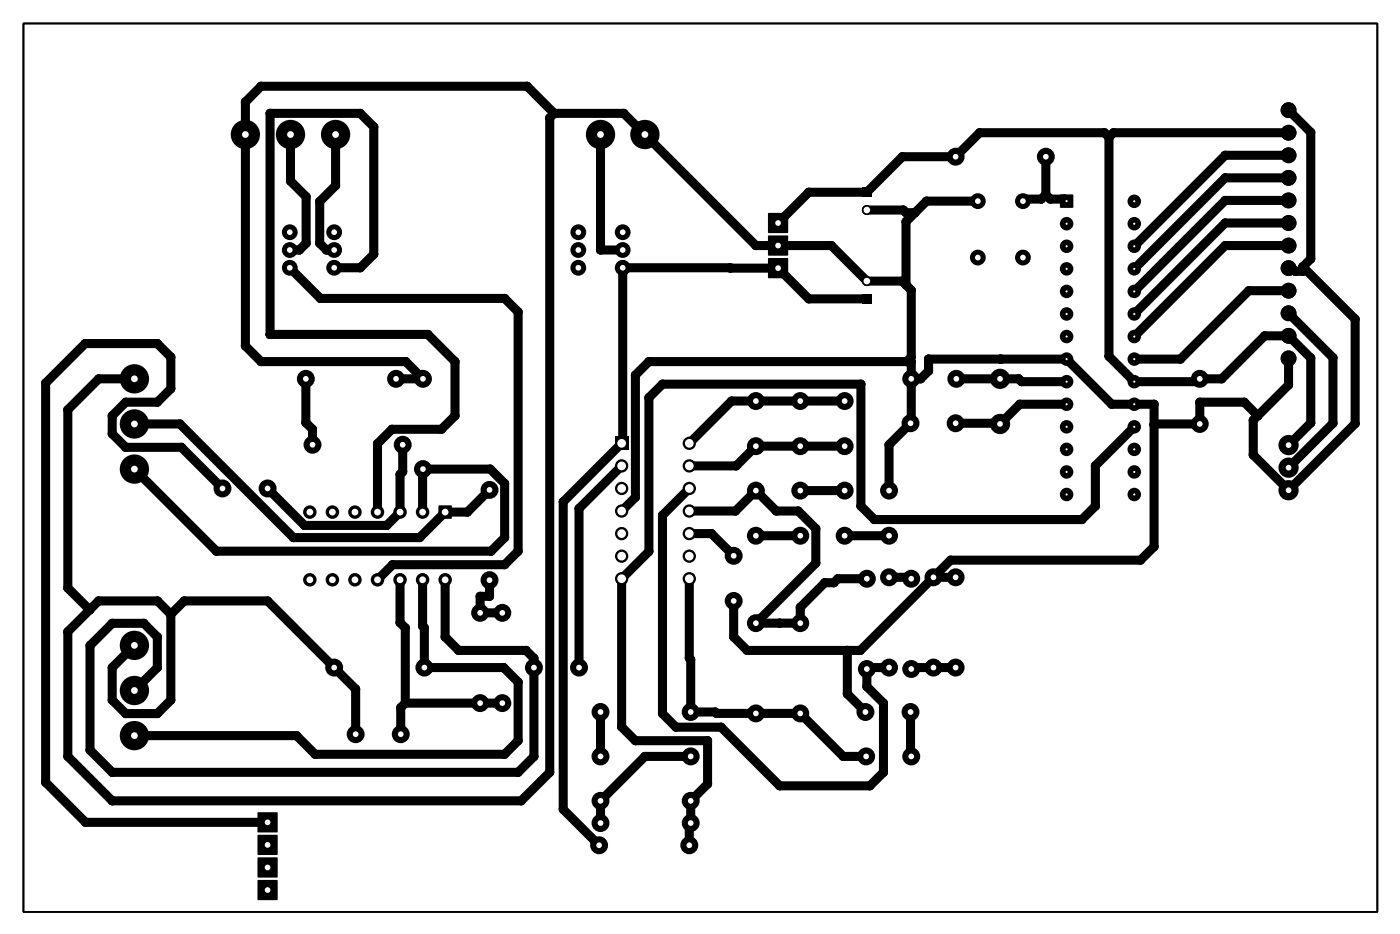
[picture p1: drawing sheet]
<svg xmlns="http://www.w3.org/2000/svg" width="158mm" height="105mm" viewBox="0 0 158 105" stroke-linecap="round" stroke-linejoin="round" font-family="sans-serif">
<g fill="#000">
<path d="M86.5 29.1h2.2v2.2h-2.2z" fill-rule="evenodd"/>
<path d="M86.5 26.5h2.2v2.2h-2.2z" fill-rule="evenodd"/>
<path d="M86.5 24h2.2v2.2h-2.2z" fill-rule="evenodd"/>
<path d="M97.1 33.1h1.1v1.1h-1.1z" fill-rule="evenodd"/>
<path d="M97.1 33.1h1.1v1.1h-1.1z" fill-rule="evenodd"/>
<path d="M97.1 21.1h1.1v1.1h-1.1z" fill-rule="evenodd"/>
<path d="M97.1 21.1h1.1v1.1h-1.1z" fill-rule="evenodd"/>
<path d="M119.4 21.9h1.5v1.5h-1.5z" fill-rule="evenodd"/>
<path d="M49.4 56.9h1.5v1.5h-1.5z" fill-rule="evenodd"/>
<path d="M69.3 49.1h1.5v1.5h-1.5z" fill-rule="evenodd"/>
<path d="M29 91.4h2.2v2.3h-2.2z" fill-rule="evenodd"/>
<path d="M29 94h2.2v2.2h-2.2z" fill-rule="evenodd"/>
<path d="M29 96.5h2.2v2.2h-2.2z" fill-rule="evenodd"/>
<path d="M29 99.1h2.2v2.2h-2.2z" fill-rule="evenodd"/>
<circle cx="27.6" cy="15.1" r="1.65"/>
<circle cx="27.6" cy="15.1" r="1.52"/>
<circle cx="27.6" cy="11.5" r=".51"/>
<circle cx="29.4" cy="9.7" r=".51"/>
<circle cx="30.4" cy="12.8" r=".51"/>
<circle cx="32.7" cy="15.1" r="1.65"/>
<circle cx="37.8" cy="15.1" r="1.65"/>
<circle cx="40.6" cy="12.8" r=".51"/>
<circle cx="42.1" cy="14.3" r=".51"/>
<circle cx="59.4" cy="9.7" r=".51"/>
<circle cx="61.9" cy="13.3" r=".51"/>
<circle cx="62.4" cy="12.8" r=".51"/>
<circle cx="67.6" cy="15.1" r="1.65"/>
<circle cx="70.3" cy="12.8" r=".51"/>
<circle cx="72.6" cy="15.1" r="1.65"/>
<circle cx="101.6" cy="17.6" r=".51"/>
<circle cx="107.6" cy="17.6" r="1.01"/>
<circle cx="110.3" cy="14.9" r=".51"/>
<circle cx="117.8" cy="17.6" r="1.01"/>
<circle cx="124.4" cy="14.9" r=".51"/>
<circle cx="124.9" cy="15.4" r=".51"/>
<circle cx="125.4" cy="14.9" r=".51"/>
<circle cx="138" cy="17.5" r=".51"/>
<circle cx="145.1" cy="14.9" r=".89"/>
<circle cx="145.1" cy="12.4" r=".89"/>
<circle cx="145.1" cy="17.5" r=".89"/>
<circle cx="147.6" cy="14.9" r=".51"/>
<circle cx="9.6" cy="38.7" r=".51"/>
<circle cx="17.7" cy="38.7" r=".51"/>
<circle cx="27.6" cy="38.9" r=".51"/>
<circle cx="30.4" cy="37.6" r=".51"/>
<circle cx="32.6" cy="30.1" r=".89"/>
<circle cx="32.6" cy="26.1" r=".89"/>
<circle cx="32.6" cy="28.1" r=".89"/>
<circle cx="32.7" cy="20.4" r=".51"/>
<circle cx="33.7" cy="28.1" r=".51"/>
<circle cx="34.5" cy="27.4" r=".51"/>
<circle cx="34.5" cy="22.1" r=".51"/>
<circle cx="36" cy="27.4" r=".51"/>
<circle cx="36" cy="22.7" r=".51"/>
<circle cx="36.1" cy="33.6" r=".51"/>
<circle cx="36.8" cy="28.1" r=".51"/>
<circle cx="37.6" cy="28.1" r=".89"/>
<circle cx="37.6" cy="30.1" r=".89"/>
<circle cx="37.6" cy="26.1" r=".89"/>
<circle cx="37.6" cy="28.1" r=".51"/>
<circle cx="37.8" cy="20.9" r=".51"/>
<circle cx="40.6" cy="30.1" r=".51"/>
<circle cx="42.1" cy="28.6" r=".51"/>
<circle cx="48.2" cy="37.6" r=".51"/>
<circle cx="56.8" cy="33.6" r=".51"/>
<circle cx="58.4" cy="35.1" r=".51"/>
<circle cx="65.1" cy="26.1" r=".89"/>
<circle cx="65.1" cy="30.1" r=".89"/>
<circle cx="65.1" cy="28.1" r=".89"/>
<circle cx="67.6" cy="28.1" r=".51"/>
<circle cx="70.1" cy="30.1" r=".89"/>
<circle cx="70.1" cy="28.1" r=".89"/>
<circle cx="70.1" cy="26.1" r=".89"/>
<circle cx="82.2" cy="30.1" r=".51"/>
<circle cx="82.3" cy="30.2" r=".51"/>
<circle cx="85.1" cy="27.6" r=".51"/>
<circle cx="91.1" cy="33.6" r=".51"/>
<circle cx="91.1" cy="21.6" r=".51"/>
<circle cx="93.6" cy="27.6" r=".51"/>
<circle cx="97.6" cy="23.6" r=".56"/>
<circle cx="97.6" cy="31.6" r=".56"/>
<circle cx="101.6" cy="31.6" r=".51"/>
<circle cx="101.7" cy="23.6" r=".51"/>
<circle cx="102" cy="24.9" r=".51"/>
<circle cx="102" cy="23.9" r=".51"/>
<circle cx="102" cy="32.1" r=".51"/>
<circle cx="102.6" cy="32.7" r=".51"/>
<circle cx="103.1" cy="23.9" r=".51"/>
<circle cx="104.4" cy="22.6" r=".51"/>
<circle cx="110.1" cy="22.6" r=".89"/>
<circle cx="110.1" cy="29" r=".89"/>
<circle cx="115.2" cy="29" r=".89"/>
<circle cx="115.2" cy="22.6" r=".89"/>
<circle cx="115.4" cy="22.4" r=".51"/>
<circle cx="117.3" cy="22.4" r=".51"/>
<circle cx="117.8" cy="21.9" r=".51"/>
<circle cx="118.3" cy="22.4" r=".51"/>
<circle cx="119.9" cy="22.4" r=".51"/>
<circle cx="120.1" cy="25.2" r=".76"/>
<circle cx="120.1" cy="27.7" r=".76"/>
<circle cx="120.1" cy="35.3" r=".76"/>
<circle cx="120.1" cy="30.3" r=".76"/>
<circle cx="120.1" cy="32.8" r=".76"/>
<circle cx="120.1" cy="37.9" r=".76"/>
<circle cx="127.8" cy="27.7" r=".51"/>
<circle cx="127.8" cy="37.9" r=".76"/>
<circle cx="127.8" cy="30.3" r=".76"/>
<circle cx="127.8" cy="32.8" r=".76"/>
<circle cx="127.8" cy="25.2" r=".76"/>
<circle cx="127.8" cy="22.7" r=".76"/>
<circle cx="127.8" cy="35.3" r=".76"/>
<circle cx="127.8" cy="27.7" r=".76"/>
<circle cx="138" cy="25.1" r=".51"/>
<circle cx="138" cy="27.6" r=".51"/>
<circle cx="138" cy="22.6" r=".51"/>
<circle cx="138" cy="20" r=".51"/>
<circle cx="140.7" cy="32.7" r=".51"/>
<circle cx="142.4" cy="37.8" r=".51"/>
<circle cx="145.1" cy="37.8" r=".89"/>
<circle cx="145.1" cy="30.2" r=".89"/>
<circle cx="145.1" cy="27.6" r=".89"/>
<circle cx="145.1" cy="22.6" r=".89"/>
<circle cx="145.1" cy="35.3" r=".89"/>
<circle cx="145.1" cy="32.7" r=".89"/>
<circle cx="145.1" cy="25.1" r=".89"/>
<circle cx="145.1" cy="20" r=".89"/>
<circle cx="145.5" cy="30.2" r=".51"/>
<circle cx="145.9" cy="30.5" r=".51"/>
<circle cx="146.7" cy="30" r=".51"/>
<circle cx="146.7" cy="30.5" r=".51"/>
<circle cx="147.6" cy="29.1" r=".51"/>
<circle cx="152.6" cy="35.9" r=".51"/>
<circle cx="5.1" cy="43.1" r=".51"/>
<circle cx="7.6" cy="46.1" r=".51"/>
<circle cx="11.1" cy="42.6" r=".51"/>
<circle cx="12.6" cy="46.8" r=".51"/>
<circle cx="12.6" cy="48.8" r=".51"/>
<circle cx="14.2" cy="50.3" r=".51"/>
<circle cx="14.2" cy="45.3" r=".51"/>
<circle cx="15.1" cy="42.6" r="1.65"/>
<circle cx="15.1" cy="47.7" r="1.65"/>
<circle cx="15.1" cy="52.8" r="1.65"/>
<circle cx="17.7" cy="45.3" r=".51"/>
<circle cx="19.2" cy="40.2" r=".51"/>
<circle cx="19.2" cy="43.7" r=".51"/>
<circle cx="20.3" cy="47.7" r=".51"/>
<circle cx="20.4" cy="50.3" r=".51"/>
<circle cx="25.1" cy="55" r="1.01"/>
<circle cx="29.4" cy="40.7" r=".51"/>
<circle cx="30.1" cy="55" r="1.01"/>
<circle cx="34.3" cy="59.1" r=".51"/>
<circle cx="34.4" cy="42.6" r="1.01"/>
<circle cx="34.4" cy="47.6" r=".51"/>
<circle cx="34.9" cy="57.6" r=".76"/>
<circle cx="35.2" cy="50.1" r="1.01"/>
<circle cx="35.2" cy="48.3" r=".51"/>
<circle cx="37.4" cy="57.6" r=".76"/>
<circle cx="40" cy="57.6" r=".76"/>
<circle cx="42.5" cy="49.9" r=".51"/>
<circle cx="42.5" cy="57.6" r=".76"/>
<circle cx="43.6" cy="59.1" r=".51"/>
<circle cx="44.1" cy="48.3" r=".51"/>
<circle cx="44.6" cy="42.6" r="1.01"/>
<circle cx="45.1" cy="53.4" r=".51"/>
<circle cx="45.1" cy="57.6" r=".76"/>
<circle cx="45.4" cy="50.1" r="1.01"/>
<circle cx="45.4" cy="53.1" r=".51"/>
<circle cx="45.7" cy="40.7" r=".51"/>
<circle cx="47.6" cy="52.8" r=".51"/>
<circle cx="47.6" cy="57.6" r=".76"/>
<circle cx="47.6" cy="42.6" r="1.01"/>
<circle cx="47.6" cy="52.8" r="1.01"/>
<circle cx="49.7" cy="48.3" r=".51"/>
<circle cx="51.2" cy="46.8" r=".51"/>
<circle cx="51.2" cy="40.7" r=".51"/>
<circle cx="52.6" cy="57.6" r=".51"/>
<circle cx="55.1" cy="55.1" r="1.01"/>
<circle cx="55.2" cy="52.8" r=".51"/>
<circle cx="56.8" cy="54.4" r=".51"/>
<circle cx="63.4" cy="56.5" r=".51"/>
<circle cx="65.2" cy="57.2" r=".51"/>
<circle cx="70" cy="57.5" r=".37"/>
<circle cx="70" cy="52.4" r=".37"/>
<circle cx="70" cy="55" r=".37"/>
<circle cx="70.1" cy="49.8" r=".51"/>
<circle cx="71.6" cy="56" r=".51"/>
<circle cx="71.6" cy="42.2" r=".51"/>
<circle cx="73.1" cy="40.7" r=".51"/>
<circle cx="73.1" cy="44.8" r=".51"/>
<circle cx="74.6" cy="58" r=".51"/>
<circle cx="74.6" cy="43.2" r=".51"/>
<circle cx="77.6" cy="55" r=".37"/>
<circle cx="77.6" cy="49.9" r=".37"/>
<circle cx="77.6" cy="57.5" r=".37"/>
<circle cx="77.6" cy="52.4" r=".37"/>
<circle cx="82.4" cy="45.1" r=".51"/>
<circle cx="82.8" cy="57.5" r=".51"/>
<circle cx="82.9" cy="52.4" r=".51"/>
<circle cx="85.1" cy="55.2" r="1.01"/>
<circle cx="85.1" cy="50.2" r="1.01"/>
<circle cx="85.1" cy="45.1" r="1.01"/>
<circle cx="87.4" cy="57.5" r=".51"/>
<circle cx="89.9" cy="57.5" r=".51"/>
<circle cx="90.1" cy="55.2" r="1.01"/>
<circle cx="90.1" cy="50.2" r="1.01"/>
<circle cx="90.1" cy="45.1" r="1.01"/>
<circle cx="91.9" cy="59.5" r=".51"/>
<circle cx="95.1" cy="45.1" r="1.01"/>
<circle cx="95.1" cy="55.2" r="1.01"/>
<circle cx="95.1" cy="50.2" r="1.01"/>
<circle cx="97" cy="43.2" r=".51"/>
<circle cx="97" cy="57" r=".51"/>
<circle cx="98.5" cy="58.5" r=".51"/>
<circle cx="100.1" cy="55.2" r="1.01"/>
<circle cx="100.1" cy="50.1" r=".51"/>
<circle cx="102.1" cy="40.7" r=".51"/>
<circle cx="102.6" cy="47.6" r="1.01"/>
<circle cx="102.6" cy="42.6" r="1.01"/>
<circle cx="102.6" cy="40.7" r=".51"/>
<circle cx="102.6" cy="40.2" r=".51"/>
<circle cx="102.6" cy="47.6" r=".51"/>
<circle cx="103.7" cy="42.6" r=".51"/>
<circle cx="104.6" cy="41.7" r=".51"/>
<circle cx="104.6" cy="40.4" r=".51"/>
<circle cx="107.6" cy="47.6" r="1.01"/>
<circle cx="107.7" cy="42.6" r="1.01"/>
<circle cx="112.6" cy="47.6" r=".51"/>
<circle cx="112.6" cy="42.6" r="1.14"/>
<circle cx="112.6" cy="47.7" r="1.14"/>
<circle cx="112.7" cy="40.4" r=".51"/>
<circle cx="114.7" cy="42.6" r=".51"/>
<circle cx="114.9" cy="45.5" r=".51"/>
<circle cx="115.1" cy="43" r=".51"/>
<circle cx="120.1" cy="55.7" r=".76"/>
<circle cx="120.1" cy="53.1" r=".76"/>
<circle cx="120.1" cy="40.4" r=".76"/>
<circle cx="120.1" cy="48" r=".76"/>
<circle cx="120.1" cy="43" r=".76"/>
<circle cx="120.1" cy="50.6" r=".76"/>
<circle cx="120.1" cy="45.5" r=".76"/>
<circle cx="121.9" cy="58.5" r=".51"/>
<circle cx="123.4" cy="52.4" r=".51"/>
<circle cx="123.4" cy="57" r=".51"/>
<circle cx="124.9" cy="40.1" r=".51"/>
<circle cx="125.2" cy="45.5" r=".51"/>
<circle cx="127.8" cy="55.7" r=".76"/>
<circle cx="127.8" cy="53.1" r=".76"/>
<circle cx="127.8" cy="48" r=".76"/>
<circle cx="127.8" cy="45.5" r=".76"/>
<circle cx="127.8" cy="43" r=".76"/>
<circle cx="127.8" cy="40.4" r=".76"/>
<circle cx="127.8" cy="50.6" r=".76"/>
<circle cx="130" cy="45.5" r=".51"/>
<circle cx="130" cy="47.8" r=".51"/>
<circle cx="130.1" cy="47.7" r=".51"/>
<circle cx="133" cy="40.4" r=".51"/>
<circle cx="134.8" cy="43" r=".51"/>
<circle cx="135.1" cy="42.6" r="1.01"/>
<circle cx="135.1" cy="47.7" r="1.01"/>
<circle cx="135.1" cy="45.3" r=".51"/>
<circle cx="137.6" cy="42.6" r=".51"/>
<circle cx="140.1" cy="45.3" r=".51"/>
<circle cx="141.2" cy="47.3" r=".51"/>
<circle cx="141.2" cy="51.2" r=".51"/>
<circle cx="141.7" cy="46.8" r=".51"/>
<circle cx="145.1" cy="52.6" r="1.14"/>
<circle cx="145.1" cy="55.2" r="1.14"/>
<circle cx="145.1" cy="50.1" r="1.14"/>
<circle cx="145.1" cy="40.3" r=".89"/>
<circle cx="145.1" cy="43.3" r=".51"/>
<circle cx="147.6" cy="47.6" r=".51"/>
<circle cx="147.6" cy="40.3" r=".51"/>
<circle cx="150.1" cy="47.6" r=".51"/>
<circle cx="150.1" cy="40.3" r=".51"/>
<circle cx="152.6" cy="47.7" r=".51"/>
<circle cx="7.6" cy="66.2" r=".51"/>
<circle cx="7.6" cy="71.1" r=".51"/>
<circle cx="10.1" cy="68.6" r=".51"/>
<circle cx="10.1" cy="72.7" r=".51"/>
<circle cx="11.1" cy="67.6" r=".51"/>
<circle cx="12.6" cy="75.1" r=".51"/>
<circle cx="12.6" cy="78.8" r=".51"/>
<circle cx="12.6" cy="70.2" r=".51"/>
<circle cx="15.1" cy="72.6" r="1.65"/>
<circle cx="15.1" cy="77.7" r="1.65"/>
<circle cx="16.2" cy="70.2" r=".51"/>
<circle cx="17.7" cy="75.1" r=".51"/>
<circle cx="17.7" cy="71.7" r=".51"/>
<circle cx="17.7" cy="67.6" r=".51"/>
<circle cx="19.2" cy="78.8" r=".51"/>
<circle cx="19.2" cy="69.1" r=".51"/>
<circle cx="20.7" cy="67.6" r=".51"/>
<circle cx="24.4" cy="62" r=".51"/>
<circle cx="30.1" cy="67.6" r=".51"/>
<circle cx="33" cy="60.5" r=".51"/>
<circle cx="34.9" cy="65.3" r=".76"/>
<circle cx="37.4" cy="65.3" r=".76"/>
<circle cx="37.6" cy="75.1" r="1.01"/>
<circle cx="40" cy="65.3" r=".76"/>
<circle cx="40.1" cy="77.6" r=".51"/>
<circle cx="42.5" cy="65.3" r=".51"/>
<circle cx="42.5" cy="65.3" r=".76"/>
<circle cx="44.2" cy="63.6" r=".51"/>
<circle cx="45.1" cy="70.1" r=".51"/>
<circle cx="45.1" cy="65.3" r=".51"/>
<circle cx="45.1" cy="65.3" r=".76"/>
<circle cx="45.1" cy="79.6" r=".51"/>
<circle cx="45.6" cy="70.7" r=".51"/>
<circle cx="45.6" cy="79.1" r=".51"/>
<circle cx="47.3" cy="60.5" r=".51"/>
<circle cx="47.6" cy="65.3" r=".51"/>
<circle cx="47.6" cy="70.5" r=".51"/>
<circle cx="47.6" cy="65.3" r=".76"/>
<circle cx="47.8" cy="75.1" r="1.01"/>
<circle cx="47.8" cy="70.7" r=".51"/>
<circle cx="50.1" cy="71.7" r=".51"/>
<circle cx="50.1" cy="65.3" r=".76"/>
<circle cx="51.7" cy="73.2" r=".51"/>
<circle cx="54.1" cy="69" r="1.01"/>
<circle cx="54.1" cy="79.1" r="1.01"/>
<circle cx="54.1" cy="67.1" r=".51"/>
<circle cx="55.1" cy="65.3" r="1.01"/>
<circle cx="55.1" cy="67.1" r=".51"/>
<circle cx="55.3" cy="62" r=".51"/>
<circle cx="56.6" cy="79.1" r="1.01"/>
<circle cx="56.6" cy="69" r="1.01"/>
<circle cx="56.7" cy="75.1" r=".51"/>
<circle cx="56.8" cy="63.6" r=".51"/>
<circle cx="56.8" cy="60.5" r=".51"/>
<circle cx="58.4" cy="62" r=".51"/>
<circle cx="58.4" cy="76.8" r=".51"/>
<circle cx="59.2" cy="73.2" r=".51"/>
<circle cx="60.1" cy="75.1" r="1.01"/>
<circle cx="60.1" cy="74.1" r=".51"/>
<circle cx="65.2" cy="75.1" r="1.01"/>
<circle cx="70" cy="62.6" r=".37"/>
<circle cx="70" cy="65.1" r=".37"/>
<circle cx="70" cy="60.1" r=".37"/>
<circle cx="73.1" cy="62.1" r=".51"/>
<circle cx="77.6" cy="74.1" r=".51"/>
<circle cx="77.6" cy="62.6" r=".37"/>
<circle cx="77.6" cy="65.1" r=".37"/>
<circle cx="77.6" cy="60.1" r=".37"/>
<circle cx="77.8" cy="74.2" r=".51"/>
<circle cx="80.1" cy="60.1" r=".51"/>
<circle cx="82.6" cy="67.6" r="1.01"/>
<circle cx="82.6" cy="62.6" r="1.01"/>
<circle cx="82.6" cy="71.7" r=".51"/>
<circle cx="84.2" cy="73.2" r=".51"/>
<circle cx="85.1" cy="70.1" r="1.01"/>
<circle cx="85.1" cy="60.3" r="1.01"/>
<circle cx="87.8" cy="70.1" r=".51"/>
<circle cx="90.1" cy="60.3" r="1.01"/>
<circle cx="90.1" cy="70.1" r="1.01"/>
<circle cx="90.1" cy="68.4" r=".51"/>
<circle cx="91.9" cy="63.4" r=".51"/>
<circle cx="92.9" cy="65.6" r=".51"/>
<circle cx="93.9" cy="65.6" r=".51"/>
<circle cx="94.4" cy="65.1" r=".51"/>
<circle cx="95.1" cy="60.3" r="1.01"/>
<circle cx="95.4" cy="78.1" r=".51"/>
<circle cx="95.4" cy="73.2" r=".51"/>
<circle cx="96.9" cy="73.2" r=".51"/>
<circle cx="97.6" cy="65.1" r="1.01"/>
<circle cx="97.6" cy="75.3" r="1.01"/>
<circle cx="97.6" cy="77.3" r=".51"/>
<circle cx="97.8" cy="75.1" r=".51"/>
<circle cx="99.5" cy="79.1" r=".51"/>
<circle cx="100.1" cy="60.3" r="1.01"/>
<circle cx="100.1" cy="75.1" r="1.01"/>
<circle cx="100.1" cy="65" r="1.01"/>
<circle cx="102.5" cy="65" r=".51"/>
<circle cx="102.6" cy="65.1" r="1.01"/>
<circle cx="102.6" cy="75.3" r="1.01"/>
<circle cx="102.8" cy="75.1" r=".51"/>
<circle cx="105.1" cy="65" r="1.01"/>
<circle cx="105.1" cy="75.1" r="1.01"/>
<circle cx="107.1" cy="63" r=".51"/>
<circle cx="107.6" cy="75.1" r="1.01"/>
<circle cx="107.6" cy="65" r="1.01"/>
<circle cx="128.5" cy="63" r=".51"/>
<circle cx="130" cy="61.5" r=".51"/>
<circle cx="5.1" cy="88.1" r=".51"/>
<circle cx="7.6" cy="85.1" r=".51"/>
<circle cx="9.6" cy="92.6" r=".51"/>
<circle cx="10.1" cy="84.4" r=".51"/>
<circle cx="12.6" cy="86.9" r=".51"/>
<circle cx="12.6" cy="90.1" r=".51"/>
<circle cx="14.2" cy="80.3" r=".51"/>
<circle cx="15.1" cy="82.8" r="1.65"/>
<circle cx="17.7" cy="80.3" r=".51"/>
<circle cx="33.4" cy="82.8" r=".51"/>
<circle cx="35.5" cy="84.9" r=".51"/>
<circle cx="40.1" cy="82.6" r="1.01"/>
<circle cx="45.1" cy="82.6" r="1.01"/>
<circle cx="56.8" cy="84.9" r=".51"/>
<circle cx="58.4" cy="83.4" r=".51"/>
<circle cx="58.4" cy="86.9" r=".51"/>
<circle cx="58.7" cy="90.1" r=".51"/>
<circle cx="60.1" cy="85.1" r=".51"/>
<circle cx="61.9" cy="86.9" r=".51"/>
<circle cx="63.4" cy="91.1" r=".51"/>
<circle cx="67.5" cy="95.1" r="1.01"/>
<circle cx="67.6" cy="80.1" r="1.01"/>
<circle cx="67.6" cy="85.1" r="1.01"/>
<circle cx="67.6" cy="92.6" r="1.01"/>
<circle cx="67.6" cy="90.1" r="1.01"/>
<circle cx="70" cy="81.8" r=".51"/>
<circle cx="71.6" cy="83.4" r=".51"/>
<circle cx="72.6" cy="85.1" r=".51"/>
<circle cx="74.6" cy="80.3" r=".51"/>
<circle cx="76.1" cy="81.9" r=".51"/>
<circle cx="77.6" cy="95.1" r="1.01"/>
<circle cx="77.6" cy="92.8" r=".51"/>
<circle cx="77.8" cy="80.1" r="1.01"/>
<circle cx="77.8" cy="92.6" r="1.01"/>
<circle cx="77.8" cy="85.1" r="1.01"/>
<circle cx="77.8" cy="90.1" r="1.01"/>
<circle cx="79.7" cy="88.2" r=".51"/>
<circle cx="79.7" cy="83.4" r=".51"/>
<circle cx="80.5" cy="80.1" r=".51"/>
<circle cx="80.7" cy="80.3" r=".51"/>
<circle cx="81.2" cy="81.9" r=".51"/>
<circle cx="85.1" cy="80.3" r="1.01"/>
<circle cx="87.8" cy="88.4" r=".51"/>
<circle cx="90.1" cy="80.3" r="1.01"/>
<circle cx="95" cy="85.1" r=".51"/>
<circle cx="97.5" cy="80.1" r="1.01"/>
<circle cx="97.6" cy="85.1" r="1.01"/>
<circle cx="98" cy="88.4" r=".51"/>
<circle cx="99.5" cy="86.9" r=".51"/>
<circle cx="102.6" cy="80.1" r="1.01"/>
<circle cx="102.6" cy="85.1" r=".51"/>
<circle cx="102.6" cy="85.1" r="1.01"/>
</g>
<path d="M2.6 2.6h152.5v100h-152.5z" fill="none" stroke="#000" stroke-width=".2"/>
<g fill="none" stroke="#000" stroke-width="1">
<path d="M32.7 15.1v5.3l1.8 1.7v5.3l-.8 .7h-1.1M37.8 15.1v5.8l-1.8 1.8v4.7l.8 .7h.8M62.4 12.8h7.9l14.8 14.8h8.5l4 4h4l.4 .5M62.4 12.8l-3-3.1h-30l-1.8 1.8v27.4l1.8 1.8h16.3l1.9 1.9h-3M62.4 12.8l-.5 .5v73.6l-3.2 3.2h-46.1l-5-5v-14l3.5-3.5h6.6l1.5 1.5M67.6 15.1v13h2.5M117.8 17.6v4.3M124.9 15.4v24.7l2.9 2.9h7l.3-.4h2.5l4.8-4.8h2.7l2.5 2.5v7.3l-2.5 2.5M124.9 15.4l-.5-.5h-14.1l-2.7 2.7h-6l-4 4h-6.5l-3.5 3.5M145.1 17.5h-7.1l-10.2 10.2M145.1 14.9h-19.7l-.5 .5M145.1 12.4l2.5 2.5v14.2l-.9 .9"/>
<path d="M30.4 37.6h.1M30.4 37.6h17.8l3 3.1v6.1l-1.5 1.5h-5.6l-1.6 1.6v7.7M32.6 30.1l3.5 3.5h20.7l1.6 1.5v26.9l-1.6 1.6h-12.6l-1.7 1.7M37.6 30.1h3l1.5-1.5v-14.3l-1.5-1.5h-10.2v24.8M97.6 33.6h-6.5l-3.5-3.4-17.5-.1v19.7l-6.7 6.7v34.6l4.1 4M97.6 23.6h4.1l.3 .3h1.1M102 32.1l.6 .6v7.5l-.5 .5M110.1 22.6h-5.7l-2.4 2.3v7.2M117.8 21.9l-.5 .5h-1.9l-.2 .2M117.8 21.9l.5 .5h1.6l.2 .2M145.1 25.1h-7.1l-10.2 10.2M145.1 22.6h-7.1l-10.2 10.2"/>
<path d="M145.1 20h-7.1l-10.2 10.3M145.1 27.6h-7.1l-10.2 10.3M145.1 32.7h-4.4l-7.7 7.7h-5.2M145.1 35.3l5 5v7.3l-5 5M146.7 30v.5h-.8l-.4-.3h-.4M146.7 30l5.9 5.9v11.8l-7.5 7.5-3.9-4v-3.9l.5-.5M15.1 52.8l9.3 9.2h30.9l1.5-1.5v-6.1l-1.6-1.6h-7.6v4.8M15.1 47.7h5.2l12.7 12.8h14.3l2.8-2.9h2.5l2.5-2.5M15.1 42.6h-4l-3.5 3.5v20.1l2.5 2.4M25.1 55l-4.7-4.7h-6.2l-1.6-1.5v-2l1.6-1.5h3.5l1.5-1.6v-3.5l-1.5-1.5h-8.1l-4.5 4.4v45l4.5 4.5h20.5M34.4 42.6v5l.8 .7v1.8M45.4 50.1v3l-.3 .3v4.2l-1.5 1.5h-9.3l-4.2-4.1"/>
<path d="M70 52.4l-4.8 4.8v17.9M77.6 55l-3 3v22.3l1.5 1.5h5.1l6.6 6.6h10.2l1.5-1.5v-7.8l-1.9-1.8v-2l.2-.2h2.3M77.6 57.5h5.2l2.3-2.3 2.3 2.3h2.5l2 2v3.9l-6.8 6.7h5v-1.7l2.8-2.8h1l.5-.5h3.2M90.1 55.2h5M95.1 45.1h-12.7l-4.8 4.8M95.1 50.2h-10l-2.2 2.2h-5.3M100.1 55.2v-5.1l2.5-2.5v-6.9h-29.5l-1.5 1.5v13.8l-1.6 1.5M102.6 42.6h1.1l.9-.9v-1.3h15.5l5.1 5.1h4.8v16l-1.5 1.5h-21.4l-10.2 10.2h-12.7l-1.6-1.5v-4.1M107.7 42.6h7l.4 .4h5M120.1 45.5h-5.2l-2.3 2.2v-.1h-5M127.8 48l-4.4 4.4v4.6l-1.5 1.5h-23.4l-1.5-1.5v-13.8h-22.4l-1.5 1.6v17.3l-3.1 3v16.7l1.6 1.6h8.1v4.8l-1.9 1.9v2.5l-.2 .2v2.3M141.7 46.8l-1.6-1.5h-5v2.4h-5l-.1 .1"/>
<path d="M145.1 40.3v3l-3.4 3.5M19.2 69.1v9.7l-1.5 1.5h-3.5l-1.6-1.5v-3.7l2.5-2.5M19.2 69.1l1.5-1.5h9.4l10 10v5M45.1 65.3v4.8l.5 .6v8.4M45.6 79.1h11M45.6 79.1l-.5 .5v3M47.6 65.3v5.2l.2 .2v4.4h8.9l1.7 1.7v6.6l-1.6 1.5h-21.3l-2.1-2.1h-18.3M50.1 65.3v6.4l1.6 1.5h7.5l.9 .9v11l-1.7 1.8h-45.8l-2.5-2.5v-11.7l2.5-2.5h3.6l1.5 1.5v3.4l-2.6 2.6M55.1 65.3v1.8h-1v1.9h2.5M77.6 65.1v9l.2 .1v5.9h2.7l.2 .2h9.4l4.9 4.8h2.6M77.6 60.1h2.5l2.5 2.5M85.1 60.3h5"/>
<path d="M95.1 60.3h5M95.4 73.2v4.9l2.1 2M100.1 65h2.4l.1 .1M105.1 65h2.5M107.6 75.1h-4.8l-.2 .2M67.6 80.1v5M77.8 85.1h-5.2l-5 5v2.5M102.6 80.1v5"/>
</g>
<g fill="#000">
<circle cx="37.6" cy="28.1" r=".51"/>
<circle cx="127.8" cy="27.7" r=".51"/>
<circle cx="112.7" cy="40.4" r=".51"/>
<circle cx="42.5" cy="65.3" r=".51"/>
<circle cx="45.1" cy="65.3" r=".51"/>
<circle cx="47.6" cy="65.3" r=".51"/>
</g>
<circle cx="27.6" cy="15.1" r=".38" fill="#fff"/>
<circle cx="32.7" cy="15.1" r="1.52" fill="#000"/>
<circle cx="32.7" cy="15.1" r=".38" fill="#fff"/>
<circle cx="37.8" cy="15.1" r="1.52" fill="#000"/>
<circle cx="37.8" cy="15.1" r=".38" fill="#fff"/>
<circle cx="67.6" cy="15.1" r="1.52" fill="#000"/>
<circle cx="67.6" cy="15.1" r=".38" fill="#fff"/>
<circle cx="72.6" cy="15.1" r="1.52" fill="#000"/>
<circle cx="72.6" cy="15.1" r=".38" fill="#fff"/>
<circle cx="32.6" cy="30.1" r=".76" fill="#000"/>
<circle cx="32.6" cy="30.1" r=".32" fill="#fff"/>
<circle cx="32.6" cy="28.1" r=".76" fill="#000"/>
<circle cx="32.6" cy="28.1" r=".32" fill="#fff"/>
<circle cx="32.6" cy="26.1" r=".76" fill="#000"/>
<circle cx="32.6" cy="26.1" r=".32" fill="#fff"/>
<circle cx="37.6" cy="30.1" r=".76" fill="#000"/>
<circle cx="37.6" cy="30.1" r=".32" fill="#fff"/>
<circle cx="37.6" cy="28.1" r=".76" fill="#000"/>
<circle cx="37.6" cy="28.1" r=".32" fill="#fff"/>
<circle cx="37.6" cy="26.1" r=".76" fill="#000"/>
<circle cx="37.6" cy="26.1" r=".32" fill="#fff"/>
<circle cx="65.1" cy="30.1" r=".76" fill="#000"/>
<circle cx="65.1" cy="30.1" r=".32" fill="#fff"/>
<circle cx="65.1" cy="28.1" r=".76" fill="#000"/>
<circle cx="65.1" cy="28.1" r=".32" fill="#fff"/>
<circle cx="65.1" cy="26.1" r=".76" fill="#000"/>
<circle cx="65.1" cy="26.1" r=".32" fill="#fff"/>
<circle cx="70.1" cy="30.1" r=".76" fill="#000"/>
<circle cx="70.1" cy="30.1" r=".32" fill="#fff"/>
<circle cx="70.1" cy="28.1" r=".76" fill="#000"/>
<circle cx="70.1" cy="28.1" r=".32" fill="#fff"/>
<circle cx="70.1" cy="26.1" r=".76" fill="#000"/>
<circle cx="70.1" cy="26.1" r=".32" fill="#fff"/>
<path d="M29.1 91.5h2v2.1h-2z" fill="#000"/>
<circle cx="30.1" cy="92.6" r=".32" fill="#fff"/>
<path d="M29.1 94.1h2v2h-2z" fill="#000"/>
<circle cx="30.1" cy="95.1" r=".32" fill="#fff"/>
<path d="M29.1 96.6h2v2h-2z" fill="#000"/>
<circle cx="30.1" cy="97.6" r=".32" fill="#fff"/>
<path d="M29.1 99.2h2v2h-2z" fill="#000"/>
<circle cx="30.1" cy="100.2" r=".32" fill="#fff"/>
<path d="M49.5 57h1.3v1.3h-1.3z" fill="#000"/>
<circle cx="50.1" cy="57.6" r=".38" fill="#fff"/>
<circle cx="47.6" cy="57.6" r=".63" fill="#000"/>
<circle cx="47.6" cy="57.6" r=".38" fill="#fff"/>
<circle cx="45.1" cy="57.6" r=".63" fill="#000"/>
<circle cx="45.1" cy="57.6" r=".38" fill="#fff"/>
<circle cx="42.5" cy="57.6" r=".63" fill="#000"/>
<circle cx="42.5" cy="57.6" r=".38" fill="#fff"/>
<circle cx="40" cy="57.6" r=".63" fill="#000"/>
<circle cx="40" cy="57.6" r=".38" fill="#fff"/>
<circle cx="37.4" cy="57.6" r=".63" fill="#000"/>
<circle cx="37.4" cy="57.6" r=".38" fill="#fff"/>
<circle cx="34.9" cy="57.6" r=".63" fill="#000"/>
<circle cx="34.9" cy="57.6" r=".38" fill="#fff"/>
<circle cx="34.9" cy="65.3" r=".63" fill="#000"/>
<circle cx="34.9" cy="65.3" r=".38" fill="#fff"/>
<circle cx="37.4" cy="65.3" r=".63" fill="#000"/>
<circle cx="37.4" cy="65.3" r=".38" fill="#fff"/>
<circle cx="40" cy="65.3" r=".63" fill="#000"/>
<circle cx="40" cy="65.3" r=".38" fill="#fff"/>
<circle cx="42.5" cy="65.3" r=".63" fill="#000"/>
<circle cx="42.5" cy="65.3" r=".38" fill="#fff"/>
<circle cx="45.1" cy="65.3" r=".63" fill="#000"/>
<circle cx="45.1" cy="65.3" r=".38" fill="#fff"/>
<circle cx="47.6" cy="65.3" r=".63" fill="#000"/>
<circle cx="47.6" cy="65.3" r=".38" fill="#fff"/>
<circle cx="50.1" cy="65.3" r=".63" fill="#000"/>
<circle cx="50.1" cy="65.3" r=".38" fill="#fff"/>
<circle cx="25.1" cy="55" r=".89" fill="#000"/>
<circle cx="25.1" cy="55" r=".32" fill="#fff"/>
<circle cx="30.1" cy="55" r=".89" fill="#000"/>
<circle cx="30.1" cy="55" r=".32" fill="#fff"/>
<circle cx="35.2" cy="50.1" r=".89" fill="#000"/>
<circle cx="35.2" cy="50.1" r=".32" fill="#fff"/>
<circle cx="45.4" cy="50.1" r=".89" fill="#000"/>
<circle cx="45.4" cy="50.1" r=".32" fill="#fff"/>
<circle cx="44.6" cy="42.6" r=".89" fill="#000"/>
<circle cx="44.6" cy="42.6" r=".32" fill="#fff"/>
<circle cx="34.4" cy="42.6" r=".89" fill="#000"/>
<circle cx="34.4" cy="42.6" r=".32" fill="#fff"/>
<circle cx="47.6" cy="42.6" r=".89" fill="#000"/>
<circle cx="47.6" cy="42.6" r=".32" fill="#fff"/>
<circle cx="47.6" cy="52.8" r=".89" fill="#000"/>
<circle cx="47.6" cy="52.8" r=".32" fill="#fff"/>
<circle cx="15.1" cy="42.6" r="1.52" fill="#000"/>
<circle cx="15.1" cy="42.6" r=".38" fill="#fff"/>
<circle cx="15.1" cy="47.7" r="1.52" fill="#000"/>
<circle cx="15.1" cy="47.7" r=".38" fill="#fff"/>
<circle cx="15.1" cy="52.8" r="1.52" fill="#000"/>
<circle cx="15.1" cy="52.8" r=".38" fill="#fff"/>
<circle cx="15.1" cy="72.6" r="1.52" fill="#000"/>
<circle cx="15.1" cy="72.6" r=".38" fill="#fff"/>
<circle cx="15.1" cy="77.7" r="1.52" fill="#000"/>
<circle cx="15.1" cy="77.7" r=".38" fill="#fff"/>
<circle cx="15.1" cy="82.8" r="1.52" fill="#000"/>
<circle cx="15.1" cy="82.8" r=".38" fill="#fff"/>
<circle cx="55.1" cy="55.1" r=".89" fill="#000"/>
<circle cx="55.1" cy="55.1" r=".32" fill="#fff"/>
<circle cx="55.1" cy="65.3" r=".89" fill="#000"/>
<circle cx="55.1" cy="65.3" r=".32" fill="#fff"/>
<circle cx="54.1" cy="69" r=".89" fill="#000"/>
<circle cx="54.1" cy="69" r=".32" fill="#fff"/>
<circle cx="54.1" cy="79.1" r=".89" fill="#000"/>
<circle cx="54.1" cy="79.1" r=".32" fill="#fff"/>
<circle cx="56.6" cy="69" r=".89" fill="#000"/>
<circle cx="56.6" cy="69" r=".32" fill="#fff"/>
<circle cx="56.6" cy="79.1" r=".89" fill="#000"/>
<circle cx="56.6" cy="79.1" r=".32" fill="#fff"/>
<circle cx="37.6" cy="75.1" r=".89" fill="#000"/>
<circle cx="37.6" cy="75.1" r=".32" fill="#fff"/>
<circle cx="47.8" cy="75.1" r=".89" fill="#000"/>
<circle cx="47.8" cy="75.1" r=".32" fill="#fff"/>
<circle cx="40.1" cy="82.6" r=".89" fill="#000"/>
<circle cx="40.1" cy="82.6" r=".32" fill="#fff"/>
<circle cx="45.1" cy="82.6" r=".89" fill="#000"/>
<circle cx="45.1" cy="82.6" r=".32" fill="#fff"/>
<path d="M86.6 29.2h2v2h-2z" fill="#000"/>
<circle cx="87.6" cy="30.2" r=".32" fill="#fff"/>
<path d="M86.6 26.6h2v2h-2z" fill="#000"/>
<circle cx="87.6" cy="27.6" r=".32" fill="#fff"/>
<path d="M86.6 24.1h2v2h-2z" fill="#000"/>
<circle cx="87.6" cy="25.1" r=".32" fill="#fff"/>
<path d="M97.1 21.1h1.1v1.1h-1.1z" fill="#000"/>
<circle cx="97.6" cy="23.6" r=".56" fill="#000"/>
<circle cx="97.6" cy="23.6" r=".37" fill="#fff"/>
<path d="M97.1 33.1h1.1v1.1h-1.1z" fill="#000"/>
<circle cx="97.6" cy="31.6" r=".56" fill="#000"/>
<circle cx="97.6" cy="31.6" r=".37" fill="#fff"/>
<path d="M69.3 49.1h1.5v1.5h-1.5z" fill="#000"/>
<circle cx="70" cy="49.9" r=".49" fill="#fff"/>
<circle cx="70" cy="52.4" r=".75" fill="#000"/>
<circle cx="70" cy="52.4" r=".49" fill="#fff"/>
<circle cx="70" cy="55" r=".75" fill="#000"/>
<circle cx="70" cy="55" r=".49" fill="#fff"/>
<circle cx="70" cy="57.5" r=".75" fill="#000"/>
<circle cx="70" cy="57.5" r=".49" fill="#fff"/>
<circle cx="70" cy="60.1" r=".75" fill="#000"/>
<circle cx="70" cy="60.1" r=".49" fill="#fff"/>
<circle cx="70" cy="62.6" r=".75" fill="#000"/>
<circle cx="70" cy="62.6" r=".49" fill="#fff"/>
<circle cx="70" cy="65.1" r=".75" fill="#000"/>
<circle cx="70" cy="65.1" r=".49" fill="#fff"/>
<circle cx="77.6" cy="65.1" r=".75" fill="#000"/>
<circle cx="77.6" cy="65.1" r=".49" fill="#fff"/>
<circle cx="77.6" cy="62.6" r=".75" fill="#000"/>
<circle cx="77.6" cy="62.6" r=".49" fill="#fff"/>
<circle cx="77.6" cy="60.1" r=".75" fill="#000"/>
<circle cx="77.6" cy="60.1" r=".49" fill="#fff"/>
<circle cx="77.6" cy="57.5" r=".75" fill="#000"/>
<circle cx="77.6" cy="57.5" r=".49" fill="#fff"/>
<circle cx="77.6" cy="55" r=".75" fill="#000"/>
<circle cx="77.6" cy="55" r=".49" fill="#fff"/>
<circle cx="77.6" cy="52.4" r=".75" fill="#000"/>
<circle cx="77.6" cy="52.4" r=".49" fill="#fff"/>
<circle cx="77.6" cy="49.9" r=".75" fill="#000"/>
<circle cx="77.6" cy="49.9" r=".49" fill="#fff"/>
<circle cx="60.1" cy="75.1" r=".89" fill="#000"/>
<circle cx="60.1" cy="75.1" r=".32" fill="#fff"/>
<circle cx="65.2" cy="75.1" r=".89" fill="#000"/>
<circle cx="65.2" cy="75.1" r=".32" fill="#fff"/>
<circle cx="82.6" cy="67.6" r=".89" fill="#000"/>
<circle cx="82.6" cy="67.6" r=".32" fill="#fff"/>
<circle cx="82.6" cy="62.6" r=".89" fill="#000"/>
<circle cx="82.6" cy="62.6" r=".32" fill="#fff"/>
<circle cx="85.1" cy="55.2" r=".89" fill="#000"/>
<circle cx="85.1" cy="55.2" r=".32" fill="#fff"/>
<circle cx="85.1" cy="60.3" r=".89" fill="#000"/>
<circle cx="85.1" cy="60.3" r=".32" fill="#fff"/>
<circle cx="90.1" cy="60.3" r=".89" fill="#000"/>
<circle cx="90.1" cy="60.3" r=".32" fill="#fff"/>
<circle cx="90.1" cy="55.2" r=".89" fill="#000"/>
<circle cx="90.1" cy="55.2" r=".32" fill="#fff"/>
<circle cx="95.1" cy="55.2" r=".89" fill="#000"/>
<circle cx="95.1" cy="55.2" r=".32" fill="#fff"/>
<circle cx="95.1" cy="60.3" r=".89" fill="#000"/>
<circle cx="95.1" cy="60.3" r=".32" fill="#fff"/>
<circle cx="100.1" cy="60.3" r=".89" fill="#000"/>
<circle cx="100.1" cy="60.3" r=".32" fill="#fff"/>
<circle cx="100.1" cy="55.2" r=".89" fill="#000"/>
<circle cx="100.1" cy="55.2" r=".32" fill="#fff"/>
<circle cx="97.6" cy="65.1" r=".89" fill="#000"/>
<circle cx="97.6" cy="65.1" r=".32" fill="#fff"/>
<circle cx="97.6" cy="75.3" r=".89" fill="#000"/>
<circle cx="97.6" cy="75.3" r=".32" fill="#fff"/>
<circle cx="100.1" cy="75.1" r=".89" fill="#000"/>
<circle cx="100.1" cy="75.1" r=".32" fill="#fff"/>
<circle cx="100.1" cy="65" r=".89" fill="#000"/>
<circle cx="100.1" cy="65" r=".32" fill="#fff"/>
<circle cx="102.6" cy="65.1" r=".89" fill="#000"/>
<circle cx="102.6" cy="65.1" r=".32" fill="#fff"/>
<circle cx="102.6" cy="75.3" r=".89" fill="#000"/>
<circle cx="102.6" cy="75.3" r=".32" fill="#fff"/>
<circle cx="105.1" cy="75.1" r=".89" fill="#000"/>
<circle cx="105.1" cy="75.1" r=".32" fill="#fff"/>
<circle cx="105.1" cy="65" r=".89" fill="#000"/>
<circle cx="105.1" cy="65" r=".32" fill="#fff"/>
<circle cx="107.6" cy="75.1" r=".89" fill="#000"/>
<circle cx="107.6" cy="75.1" r=".32" fill="#fff"/>
<circle cx="107.6" cy="65" r=".89" fill="#000"/>
<circle cx="107.6" cy="65" r=".32" fill="#fff"/>
<circle cx="90.1" cy="70.1" r=".89" fill="#000"/>
<circle cx="90.1" cy="70.1" r=".32" fill="#fff"/>
<circle cx="90.1" cy="80.3" r=".89" fill="#000"/>
<circle cx="90.1" cy="80.3" r=".32" fill="#fff"/>
<circle cx="85.1" cy="70.1" r=".89" fill="#000"/>
<circle cx="85.1" cy="70.1" r=".32" fill="#fff"/>
<circle cx="85.1" cy="80.3" r=".89" fill="#000"/>
<circle cx="85.1" cy="80.3" r=".32" fill="#fff"/>
<circle cx="97.6" cy="85.1" r=".89" fill="#000"/>
<circle cx="97.6" cy="85.1" r=".32" fill="#fff"/>
<circle cx="102.6" cy="85.1" r=".89" fill="#000"/>
<circle cx="102.6" cy="85.1" r=".32" fill="#fff"/>
<circle cx="102.6" cy="80.1" r=".89" fill="#000"/>
<circle cx="102.6" cy="80.1" r=".32" fill="#fff"/>
<circle cx="97.5" cy="80.1" r=".89" fill="#000"/>
<circle cx="97.5" cy="80.1" r=".32" fill="#fff"/>
<circle cx="67.6" cy="80.1" r=".89" fill="#000"/>
<circle cx="67.6" cy="80.1" r=".32" fill="#fff"/>
<circle cx="77.8" cy="80.1" r=".89" fill="#000"/>
<circle cx="77.8" cy="80.1" r=".32" fill="#fff"/>
<circle cx="67.6" cy="85.1" r=".89" fill="#000"/>
<circle cx="67.6" cy="85.1" r=".32" fill="#fff"/>
<circle cx="77.8" cy="85.1" r=".89" fill="#000"/>
<circle cx="77.8" cy="85.1" r=".32" fill="#fff"/>
<circle cx="67.6" cy="90.1" r=".89" fill="#000"/>
<circle cx="67.6" cy="90.1" r=".32" fill="#fff"/>
<circle cx="77.8" cy="90.1" r=".89" fill="#000"/>
<circle cx="77.8" cy="90.1" r=".32" fill="#fff"/>
<circle cx="67.6" cy="92.6" r=".89" fill="#000"/>
<circle cx="67.6" cy="92.6" r=".32" fill="#fff"/>
<circle cx="77.8" cy="92.6" r=".89" fill="#000"/>
<circle cx="77.8" cy="92.6" r=".32" fill="#fff"/>
<circle cx="85.1" cy="45.1" r=".89" fill="#000"/>
<circle cx="85.1" cy="45.1" r=".32" fill="#fff"/>
<circle cx="85.1" cy="50.2" r=".89" fill="#000"/>
<circle cx="85.1" cy="50.2" r=".32" fill="#fff"/>
<circle cx="90.1" cy="45.1" r=".89" fill="#000"/>
<circle cx="90.1" cy="45.1" r=".32" fill="#fff"/>
<circle cx="90.1" cy="50.2" r=".89" fill="#000"/>
<circle cx="90.1" cy="50.2" r=".32" fill="#fff"/>
<circle cx="95.1" cy="45.1" r=".89" fill="#000"/>
<circle cx="95.1" cy="45.1" r=".32" fill="#fff"/>
<circle cx="95.1" cy="50.2" r=".89" fill="#000"/>
<circle cx="95.1" cy="50.2" r=".32" fill="#fff"/>
<path d="M119.5 22h1.3v1.3h-1.3z" fill="#000"/>
<circle cx="120.1" cy="22.6" r=".12" fill="#fff"/>
<circle cx="120.1" cy="25.2" r=".63" fill="#000"/>
<circle cx="120.1" cy="25.2" r=".12" fill="#fff"/>
<circle cx="120.1" cy="27.7" r=".63" fill="#000"/>
<circle cx="120.1" cy="27.7" r=".12" fill="#fff"/>
<circle cx="120.1" cy="30.3" r=".63" fill="#000"/>
<circle cx="120.1" cy="30.3" r=".12" fill="#fff"/>
<circle cx="120.1" cy="32.8" r=".63" fill="#000"/>
<circle cx="120.1" cy="32.8" r=".12" fill="#fff"/>
<circle cx="120.1" cy="35.3" r=".63" fill="#000"/>
<circle cx="120.1" cy="35.3" r=".12" fill="#fff"/>
<circle cx="120.1" cy="37.9" r=".63" fill="#000"/>
<circle cx="120.1" cy="37.9" r=".12" fill="#fff"/>
<circle cx="120.1" cy="40.4" r=".63" fill="#000"/>
<circle cx="120.1" cy="40.4" r=".12" fill="#fff"/>
<circle cx="120.1" cy="43" r=".63" fill="#000"/>
<circle cx="120.1" cy="43" r=".12" fill="#fff"/>
<circle cx="120.1" cy="45.5" r=".63" fill="#000"/>
<circle cx="120.1" cy="45.5" r=".12" fill="#fff"/>
<circle cx="120.1" cy="48" r=".63" fill="#000"/>
<circle cx="120.1" cy="48" r=".12" fill="#fff"/>
<circle cx="120.1" cy="50.6" r=".63" fill="#000"/>
<circle cx="120.1" cy="50.6" r=".12" fill="#fff"/>
<circle cx="120.1" cy="53.1" r=".63" fill="#000"/>
<circle cx="120.1" cy="53.1" r=".12" fill="#fff"/>
<circle cx="120.1" cy="55.7" r=".63" fill="#000"/>
<circle cx="120.1" cy="55.7" r=".12" fill="#fff"/>
<circle cx="127.8" cy="55.7" r=".63" fill="#000"/>
<circle cx="127.8" cy="55.7" r=".12" fill="#fff"/>
<circle cx="127.8" cy="53.1" r=".63" fill="#000"/>
<circle cx="127.8" cy="53.1" r=".12" fill="#fff"/>
<circle cx="127.8" cy="50.6" r=".63" fill="#000"/>
<circle cx="127.8" cy="50.6" r=".12" fill="#fff"/>
<circle cx="127.8" cy="48" r=".63" fill="#000"/>
<circle cx="127.8" cy="48" r=".12" fill="#fff"/>
<circle cx="127.8" cy="45.5" r=".63" fill="#000"/>
<circle cx="127.8" cy="45.5" r=".12" fill="#fff"/>
<circle cx="127.8" cy="43" r=".63" fill="#000"/>
<circle cx="127.8" cy="43" r=".12" fill="#fff"/>
<circle cx="127.8" cy="40.4" r=".63" fill="#000"/>
<circle cx="127.8" cy="40.4" r=".12" fill="#fff"/>
<circle cx="127.8" cy="37.9" r=".63" fill="#000"/>
<circle cx="127.8" cy="37.9" r=".12" fill="#fff"/>
<circle cx="127.8" cy="35.3" r=".63" fill="#000"/>
<circle cx="127.8" cy="35.3" r=".12" fill="#fff"/>
<circle cx="127.8" cy="32.8" r=".63" fill="#000"/>
<circle cx="127.8" cy="32.8" r=".12" fill="#fff"/>
<circle cx="127.8" cy="30.3" r=".63" fill="#000"/>
<circle cx="127.8" cy="30.3" r=".12" fill="#fff"/>
<circle cx="127.8" cy="27.7" r=".63" fill="#000"/>
<circle cx="127.8" cy="27.7" r=".12" fill="#fff"/>
<circle cx="127.8" cy="25.2" r=".63" fill="#000"/>
<circle cx="127.8" cy="25.2" r=".12" fill="#fff"/>
<circle cx="127.8" cy="22.7" r=".63" fill="#000"/>
<circle cx="127.8" cy="22.7" r=".12" fill="#fff"/>
<circle cx="112.6" cy="42.6" r="1.01" fill="#000"/>
<circle cx="112.6" cy="42.6" r=".32" fill="#fff"/>
<circle cx="112.6" cy="47.7" r="1.01" fill="#000"/>
<circle cx="112.6" cy="47.7" r=".32" fill="#fff"/>
<circle cx="102.6" cy="47.6" r=".89" fill="#000"/>
<circle cx="102.6" cy="47.6" r=".32" fill="#fff"/>
<circle cx="107.6" cy="47.6" r=".89" fill="#000"/>
<circle cx="107.6" cy="47.6" r=".32" fill="#fff"/>
<circle cx="102.6" cy="42.6" r=".89" fill="#000"/>
<circle cx="102.6" cy="42.6" r=".32" fill="#fff"/>
<circle cx="107.7" cy="42.6" r=".89" fill="#000"/>
<circle cx="107.7" cy="42.6" r=".32" fill="#fff"/>
<circle cx="110.1" cy="22.6" r=".76" fill="#000"/>
<circle cx="110.1" cy="22.6" r=".32" fill="#fff"/>
<circle cx="115.2" cy="22.6" r=".76" fill="#000"/>
<circle cx="115.2" cy="22.6" r=".32" fill="#fff"/>
<circle cx="110.1" cy="29" r=".76" fill="#000"/>
<circle cx="110.1" cy="29" r=".32" fill="#fff"/>
<circle cx="115.2" cy="29" r=".76" fill="#000"/>
<circle cx="115.2" cy="29" r=".32" fill="#fff"/>
<circle cx="77.6" cy="95.1" r=".89" fill="#000"/>
<circle cx="77.6" cy="95.1" r=".32" fill="#fff"/>
<circle cx="67.5" cy="95.1" r=".89" fill="#000"/>
<circle cx="67.5" cy="95.1" r=".32" fill="#fff"/>
<circle cx="107.6" cy="17.6" r=".89" fill="#000"/>
<circle cx="107.6" cy="17.6" r=".32" fill="#fff"/>
<circle cx="117.8" cy="17.6" r=".89" fill="#000"/>
<circle cx="117.8" cy="17.6" r=".32" fill="#fff"/>
<circle cx="135.1" cy="42.6" r=".89" fill="#000"/>
<circle cx="135.1" cy="42.6" r=".32" fill="#fff"/>
<circle cx="135.1" cy="47.7" r=".89" fill="#000"/>
<circle cx="135.1" cy="47.7" r=".32" fill="#fff"/>
<g fill="#000">
<circle cx="145.1" cy="17.5" r=".76"/>
<circle cx="145.1" cy="14.9" r=".76"/>
<circle cx="145.1" cy="12.4" r=".76"/>
<circle cx="145.1" cy="30.2" r=".76"/>
<circle cx="145.1" cy="27.6" r=".76"/>
<circle cx="145.1" cy="25.1" r=".76"/>
<circle cx="145.1" cy="22.6" r=".76"/>
<circle cx="145.1" cy="32.7" r=".76"/>
<circle cx="145.1" cy="35.3" r=".76"/>
<circle cx="145.1" cy="20" r=".76"/>
<circle cx="145.1" cy="37.8" r=".76"/>
<circle cx="145.1" cy="55.2" r="1.01"/>
<circle cx="145.1" cy="40.3" r=".76"/>
</g>
<circle cx="145.1" cy="55.2" r=".32" fill="#fff"/>
<circle cx="145.1" cy="50.1" r="1.01" fill="#000"/>
<circle cx="145.1" cy="50.1" r=".32" fill="#fff"/>
<circle cx="145.1" cy="52.6" r="1.01" fill="#000"/>
<circle cx="145.1" cy="52.6" r=".32" fill="#fff"/>
<path d="M2.6 2.6h152.5v100h-152.5z" fill="none" stroke="#000" stroke-width=".2"/>
</svg>
